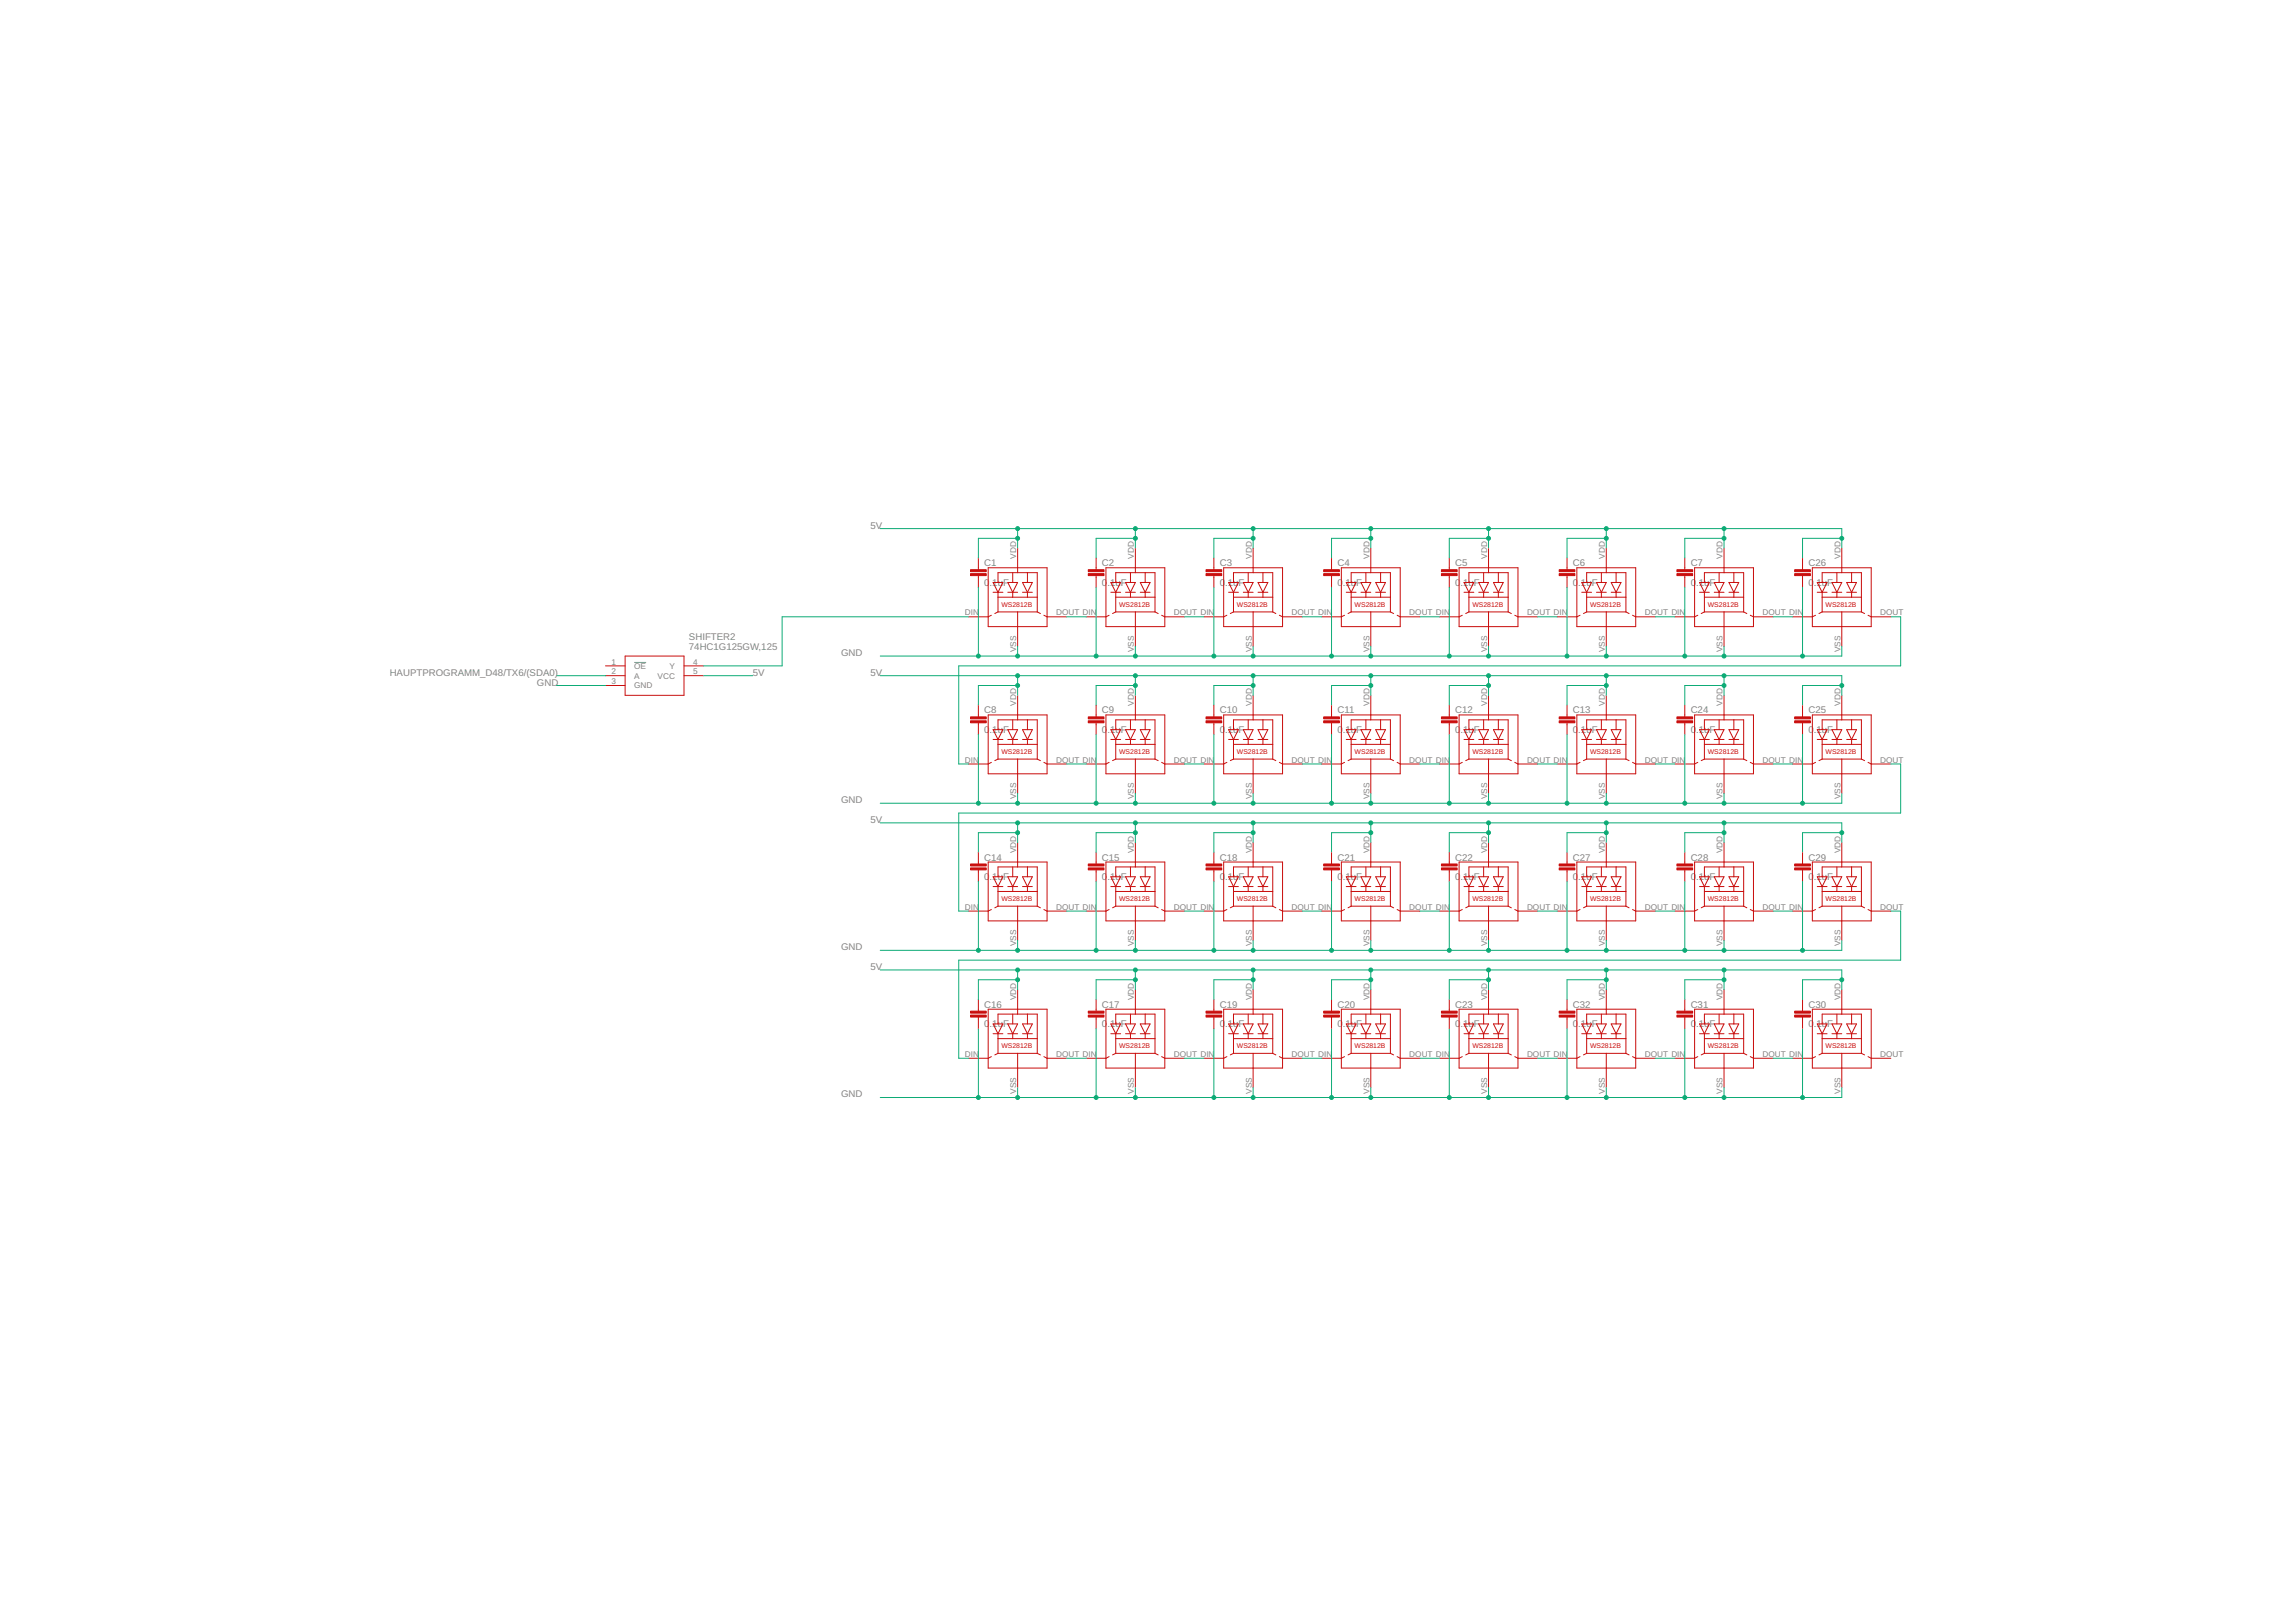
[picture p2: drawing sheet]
<svg xmlns="http://www.w3.org/2000/svg" width="594mm" height="420mm" viewBox="0 0 594 420" stroke-linecap="round" stroke-linejoin="round" font-family="sans-serif">
<defs><g id="words">
<g font-size="2.5" fill="#808080">
<text x="225.3" y="136.8">5V</text>
<text x="254.8" y="146.6">C1</text>
<text x="285.3" y="146.6">C2</text>
<text x="315.7" y="146.6">C3</text>
<text x="346.2" y="146.6">C4</text>
<text x="376.7" y="146.6">C5</text>
<text x="407.2" y="146.6">C6</text>
<text x="437.6" y="146.6">C7</text>
<text x="468.1" y="146.6">C26</text>
<text x="254.8" y="151.7">0</text>
<text x="256.2" y="151.7">.1uF</text>
<text x="285.3" y="151.7">0</text>
<text x="286.6" y="151.7">.1uF</text>
<text x="315.7" y="151.7">0</text>
<text x="317.1" y="151.7">.1uF</text>
<text x="346.2" y="151.7">0</text>
<text x="347.6" y="151.7">.1uF</text>
<text x="376.7" y="151.7">0</text>
<text x="378.1" y="151.7">.1uF</text>
<text x="407.2" y="151.7">0</text>
<text x="408.6" y="151.7">.1uF</text>
<text x="437.6" y="151.7">0</text>
<text x="439" y="151.7">.1uF</text>
<text x="468.1" y="151.7">0</text>
<text x="469.5" y="151.7">.1uF</text>
<text x="178.3" y="165.7">SHIFTER2</text>
<text x="178.3" y="168.2">74HC1G125GW,125</text>
<text x="217.7" y="169.8">GND</text>
<text x="100.9" y="174.9">HAUPTPROGRAMM_D48/TX6/(SDA0)</text>
<text x="139" y="177.5">GND</text>
<text x="194.8" y="174.9">5V</text>
<text x="225.3" y="174.9">5V</text>
<text x="254.8" y="184.7">C8</text>
<text x="285.3" y="184.7">C9</text>
<text x="315.7" y="184.7">C10</text>
<text x="346.2" y="184.7">C11</text>
<text x="376.7" y="184.7">C12</text>
<text x="407.2" y="184.7">C13</text>
<text x="437.6" y="184.7">C24</text>
<text x="468.1" y="184.7">C25</text>
<text x="254.8" y="189.8">0</text>
<text x="256.2" y="189.8">.1uF</text>
<text x="285.3" y="189.8">0</text>
<text x="286.6" y="189.8">.1uF</text>
<text x="315.7" y="189.8">0</text>
<text x="317.1" y="189.8">.1uF</text>
<text x="346.2" y="189.8">0</text>
<text x="347.6" y="189.8">.1uF</text>
<text x="376.7" y="189.8">0</text>
<text x="378.1" y="189.8">.1uF</text>
<text x="407.2" y="189.8">0</text>
<text x="408.6" y="189.8">.1uF</text>
<text x="437.6" y="189.8">0</text>
<text x="439" y="189.8">.1uF</text>
<text x="468.1" y="189.8">0</text>
<text x="469.5" y="189.8">.1uF</text>
<text x="217.7" y="207.9">GND</text>
<text x="225.3" y="213">5V</text>
<text x="254.8" y="227.9">0</text>
<text x="254.8" y="222.8">C14</text>
<text x="256.2" y="227.9">.1uF</text>
<text x="285.3" y="227.9">0</text>
<text x="285.3" y="222.8">C15</text>
<text x="286.6" y="227.9">.1uF</text>
<text x="315.7" y="227.9">0</text>
<text x="315.7" y="222.8">C18</text>
<text x="317.1" y="227.9">.1uF</text>
<text x="346.2" y="227.9">0</text>
<text x="346.2" y="222.8">C21</text>
<text x="347.6" y="227.9">.1uF</text>
<text x="376.7" y="227.9">0</text>
<text x="376.7" y="222.8">C22</text>
<text x="378.1" y="227.9">.1uF</text>
<text x="407.2" y="227.9">0</text>
<text x="407.2" y="222.8">C27</text>
<text x="408.6" y="227.9">.1uF</text>
<text x="437.6" y="227.9">0</text>
<text x="437.6" y="222.8">C28</text>
<text x="439" y="227.9">.1uF</text>
<text x="468.1" y="227.9">0</text>
<text x="468.1" y="222.8">C29</text>
<text x="469.5" y="227.9">.1uF</text>
<text x="217.7" y="246">GND</text>
<text x="225.3" y="251.1">5V</text>
<text x="254.8" y="260.9">C16</text>
<text x="285.3" y="260.9">C17</text>
<text x="315.7" y="260.9">C19</text>
<text x="346.2" y="260.9">C20</text>
<text x="376.7" y="260.9">C23</text>
<text x="407.2" y="260.9">C32</text>
<text x="437.6" y="260.9">C31</text>
<text x="468.1" y="260.9">C30</text>
<text x="254.8" y="266">0</text>
<text x="256.2" y="266">.1uF</text>
<text x="285.3" y="266">0</text>
<text x="286.6" y="266">.1uF</text>
<text x="315.7" y="266">0</text>
<text x="317.1" y="266">.1uF</text>
<text x="346.2" y="266">0</text>
<text x="347.6" y="266">.1uF</text>
<text x="376.7" y="266">0</text>
<text x="378.1" y="266">.1uF</text>
<text x="407.2" y="266">0</text>
<text x="408.6" y="266">.1uF</text>
<text x="437.6" y="266">0</text>
<text x="439" y="266">.1uF</text>
<text x="468.1" y="266">0</text>
<text x="469.5" y="266">.1uF</text>
<text x="217.7" y="284.1">GND</text>
</g>
<g font-size="2.1" fill="#808080">
<text x="263.1" y="144.7" transform="rotate(-90 263.1 144.7)">VDD</text>
<text x="293.5" y="144.7" transform="rotate(-90 293.5 144.7)">VDD</text>
<text x="324" y="144.7" transform="rotate(-90 324 144.7)">VDD</text>
<text x="354.5" y="144.7" transform="rotate(-90 354.5 144.7)">VDD</text>
<text x="385" y="144.7" transform="rotate(-90 385 144.7)">VDD</text>
<text x="415.4" y="144.7" transform="rotate(-90 415.4 144.7)">VDD</text>
<text x="445.9" y="144.7" transform="rotate(-90 445.9 144.7)">VDD</text>
<text x="476.4" y="144.7" transform="rotate(-90 476.4 144.7)">VDD</text>
<text x="249.8" y="159.3">DIN</text>
<text x="273.4" y="159.3">DOUT DIN</text>
<text x="303.8" y="159.3">DOUT DIN</text>
<text x="334.3" y="159.3">DOUT DIN</text>
<text x="364.8" y="159.3">DOUT DIN</text>
<text x="395.3" y="159.3">DOUT DIN</text>
<text x="425.8" y="159.3">DOUT DIN</text>
<text x="456.2" y="159.3">DOUT DIN</text>
<text x="486.7" y="159.3">DOUT</text>
<text x="158.3" y="172">1</text>
<text x="164.2" y="173.1">OE</text>
<text x="173.3" y="173.1">Y</text>
<text x="179.4" y="172">4</text>
<text x="263.1" y="168.8" transform="rotate(-90 263.1 168.8)">VSS</text>
<text x="293.5" y="168.8" transform="rotate(-90 293.5 168.8)">VSS</text>
<text x="324" y="168.8" transform="rotate(-90 324 168.8)">VSS</text>
<text x="354.5" y="168.8" transform="rotate(-90 354.5 168.8)">VSS</text>
<text x="385" y="168.8" transform="rotate(-90 385 168.8)">VSS</text>
<text x="415.4" y="168.8" transform="rotate(-90 415.4 168.8)">VSS</text>
<text x="445.9" y="168.8" transform="rotate(-90 445.9 168.8)">VSS</text>
<text x="476.4" y="168.8" transform="rotate(-90 476.4 168.8)">VSS</text>
<text x="158.3" y="174.6">2</text>
<text x="158.3" y="177.1">3</text>
<text x="164.2" y="175.7">A</text>
<text x="164.2" y="178.2">GND</text>
<text x="170.2" y="175.7">VCC</text>
<text x="179.4" y="174.6">5</text>
<text x="263.1" y="182.7" transform="rotate(-90 263.1 182.7)">VDD</text>
<text x="293.5" y="182.7" transform="rotate(-90 293.5 182.7)">VDD</text>
<text x="324" y="182.7" transform="rotate(-90 324 182.7)">VDD</text>
<text x="354.5" y="182.7" transform="rotate(-90 354.5 182.7)">VDD</text>
<text x="385" y="182.7" transform="rotate(-90 385 182.7)">VDD</text>
<text x="415.4" y="182.7" transform="rotate(-90 415.4 182.7)">VDD</text>
<text x="445.9" y="182.7" transform="rotate(-90 445.9 182.7)">VDD</text>
<text x="476.4" y="182.7" transform="rotate(-90 476.4 182.7)">VDD</text>
<text x="249.8" y="197.4">DIN</text>
<text x="273.4" y="197.4">DOUT DIN</text>
<text x="303.8" y="197.4">DOUT DIN</text>
<text x="334.3" y="197.4">DOUT DIN</text>
<text x="364.8" y="197.4">DOUT DIN</text>
<text x="395.3" y="197.4">DOUT DIN</text>
<text x="425.8" y="197.4">DOUT DIN</text>
<text x="456.2" y="197.4">DOUT DIN</text>
<text x="486.7" y="197.4">DOUT</text>
<text x="263.1" y="206.9" transform="rotate(-90 263.1 206.9)">VSS</text>
<text x="293.5" y="206.9" transform="rotate(-90 293.5 206.9)">VSS</text>
<text x="324" y="206.9" transform="rotate(-90 324 206.9)">VSS</text>
<text x="354.5" y="206.9" transform="rotate(-90 354.5 206.9)">VSS</text>
<text x="385" y="206.9" transform="rotate(-90 385 206.9)">VSS</text>
<text x="415.4" y="206.9" transform="rotate(-90 415.4 206.9)">VSS</text>
<text x="445.9" y="206.9" transform="rotate(-90 445.9 206.9)">VSS</text>
<text x="476.4" y="206.9" transform="rotate(-90 476.4 206.9)">VSS</text>
<text x="263.1" y="220.8" transform="rotate(-90 263.1 220.8)">VDD</text>
<text x="293.5" y="220.8" transform="rotate(-90 293.5 220.8)">VDD</text>
<text x="324" y="220.8" transform="rotate(-90 324 220.8)">VDD</text>
<text x="354.5" y="220.8" transform="rotate(-90 354.5 220.8)">VDD</text>
<text x="385" y="220.8" transform="rotate(-90 385 220.8)">VDD</text>
<text x="415.4" y="220.8" transform="rotate(-90 415.4 220.8)">VDD</text>
<text x="445.9" y="220.8" transform="rotate(-90 445.9 220.8)">VDD</text>
<text x="476.4" y="220.8" transform="rotate(-90 476.4 220.8)">VDD</text>
<text x="249.8" y="235.5">DIN</text>
<text x="273.4" y="235.5">DOUT DIN</text>
<text x="303.8" y="235.5">DOUT DIN</text>
<text x="334.3" y="235.5">DOUT DIN</text>
<text x="364.8" y="235.5">DOUT DIN</text>
<text x="395.3" y="235.5">DOUT DIN</text>
<text x="425.8" y="235.5">DOUT DIN</text>
<text x="456.2" y="235.5">DOUT DIN</text>
<text x="486.7" y="235.5">DOUT</text>
<text x="263.1" y="245" transform="rotate(-90 263.1 245)">VSS</text>
<text x="293.5" y="245" transform="rotate(-90 293.5 245)">VSS</text>
<text x="324" y="245" transform="rotate(-90 324 245)">VSS</text>
<text x="354.5" y="245" transform="rotate(-90 354.5 245)">VSS</text>
<text x="385" y="245" transform="rotate(-90 385 245)">VSS</text>
<text x="415.4" y="245" transform="rotate(-90 415.4 245)">VSS</text>
<text x="445.9" y="245" transform="rotate(-90 445.9 245)">VSS</text>
<text x="476.4" y="245" transform="rotate(-90 476.4 245)">VSS</text>
<text x="263.1" y="258.9" transform="rotate(-90 263.1 258.9)">VDD</text>
<text x="293.5" y="258.9" transform="rotate(-90 293.5 258.9)">VDD</text>
<text x="324" y="258.9" transform="rotate(-90 324 258.9)">VDD</text>
<text x="354.5" y="258.9" transform="rotate(-90 354.5 258.9)">VDD</text>
<text x="385" y="258.9" transform="rotate(-90 385 258.9)">VDD</text>
<text x="415.4" y="258.9" transform="rotate(-90 415.4 258.9)">VDD</text>
<text x="445.9" y="258.9" transform="rotate(-90 445.9 258.9)">VDD</text>
<text x="476.4" y="258.9" transform="rotate(-90 476.4 258.9)">VDD</text>
<text x="249.8" y="273.6">DIN</text>
<text x="273.4" y="273.6">DOUT DIN</text>
<text x="303.8" y="273.6">DOUT DIN</text>
<text x="334.3" y="273.6">DOUT DIN</text>
<text x="364.8" y="273.6">DOUT DIN</text>
<text x="395.3" y="273.6">DOUT DIN</text>
<text x="425.8" y="273.6">DOUT DIN</text>
<text x="456.2" y="273.6">DOUT DIN</text>
<text x="486.7" y="273.6">DOUT</text>
<text x="263.1" y="283.1" transform="rotate(-90 263.1 283.1)">VSS</text>
<text x="293.5" y="283.1" transform="rotate(-90 293.5 283.1)">VSS</text>
<text x="324" y="283.1" transform="rotate(-90 324 283.1)">VSS</text>
<text x="354.5" y="283.1" transform="rotate(-90 354.5 283.1)">VSS</text>
<text x="385" y="283.1" transform="rotate(-90 385 283.1)">VSS</text>
<text x="415.4" y="283.1" transform="rotate(-90 415.4 283.1)">VSS</text>
<text x="445.9" y="283.1" transform="rotate(-90 445.9 283.1)">VSS</text>
<text x="476.4" y="283.1" transform="rotate(-90 476.4 283.1)">VSS</text>
</g>
<g font-size="1.8" fill="#c90d0c">
<text x="259.2" y="157.1">WS2812B</text>
<text x="289.7" y="157.1">WS2812B</text>
<text x="320.2" y="157.1">WS2812B</text>
<text x="350.7" y="157.1">WS2812B</text>
<text x="381.1" y="157.1">WS2812B</text>
<text x="411.6" y="157.1">WS2812B</text>
<text x="442.1" y="157.1">WS2812B</text>
<text x="472.6" y="157.1">WS2812B</text>
<text x="259.2" y="195.2">WS2812B</text>
<text x="289.7" y="195.2">WS2812B</text>
<text x="320.2" y="195.2">WS2812B</text>
<text x="350.7" y="195.2">WS2812B</text>
<text x="381.1" y="195.2">WS2812B</text>
<text x="411.6" y="195.2">WS2812B</text>
<text x="442.1" y="195.2">WS2812B</text>
<text x="472.6" y="195.2">WS2812B</text>
<text x="259.2" y="233.3">WS2812B</text>
<text x="289.7" y="233.3">WS2812B</text>
<text x="320.2" y="233.3">WS2812B</text>
<text x="350.7" y="233.3">WS2812B</text>
<text x="381.1" y="233.3">WS2812B</text>
<text x="411.6" y="233.3">WS2812B</text>
<text x="442.1" y="233.3">WS2812B</text>
<text x="472.6" y="233.3">WS2812B</text>
<text x="259.2" y="271.4">WS2812B</text>
<text x="289.7" y="271.4">WS2812B</text>
<text x="320.2" y="271.4">WS2812B</text>
<text x="350.7" y="271.4">WS2812B</text>
<text x="381.1" y="271.4">WS2812B</text>
<text x="411.6" y="271.4">WS2812B</text>
<text x="442.1" y="271.4">WS2812B</text>
<text x="472.6" y="271.4">WS2812B</text>
</g>
</g></defs>
<path d="M164.2 171.5h3.1" fill="none" stroke="#808080" stroke-width=".26"/>
<g fill="none" stroke="#c90d0c" stroke-width=".26">
<path d="M253.3 144.4v3.1M253.3 149v3.1M255.8 147h15.2v15.2h-15.2zM256.6 159.3l-.8 .4h-5.1M257.1 150.8h2.5l-1.3 2.5zM257.1 153.3h2.5M258.3 150.8v-2.5h10.2v10.1M258.3 153.3v5.1M258.3 158.4h10.2M258.3 154.6h10.2M258.3 158.4l-.8 .4M260.9 150.8h2.5l-1.3 2.5z"/>
<path d="M260.9 153.3h2.5M262.1 148.3v2.5M262.1 153.3v1.3M263.4 141.9v6.4M263.4 158.4v8.9M264.7 150.8h2.5l-1.2 2.5zM264.7 153.3h2.5M266 148.3v2.5M266 153.3v1.3M268.5 158.4l.8 .4M270.2 159.3l.8 .4h5.1M283.7 144.4v3.1"/>
<path d="M283.7 149v3.1M286.3 147h15.2v15.2h-15.2zM287.1 159.3l-.8 .4h-5.1M287.5 150.8h2.6l-1.3 2.5zM287.5 153.3h2.6M288.8 150.8v-2.5h10.2v10.1M288.8 158.4h10.2M288.8 154.6h10.2M288.8 153.3v5.1M288.8 158.4l-.8 .4M291.4 150.8h2.5l-1.3 2.5zM291.4 153.3h2.5"/>
<path d="M292.6 148.3v2.5M292.6 153.3v1.3M293.9 141.9v6.4M293.9 158.4v8.9M295.2 150.8h2.5l-1.3 2.5zM295.2 153.3h2.5M296.4 148.3v2.5M296.4 153.3v1.3M299 158.4l.8 .4M300.7 159.3l.8 .4h5.1M314.2 144.4v3.1M314.2 149v3.1"/>
<path d="M316.8 147h15.2v15.2h-15.2zM317.6 159.3l-.8 .4h-5.1M318 150.8h2.6l-1.3 2.5zM318 153.3h2.6M319.3 150.8v-2.5h10.2v10.1M319.3 158.4h10.2M319.3 154.6h10.2M319.3 153.3v5.1M319.3 158.4l-.8 .4M321.8 150.8h2.6l-1.3 2.5zM321.8 153.3h2.6M323.1 148.3v2.5"/>
<path d="M323.1 153.3v1.3M324.4 141.9v6.4M324.4 158.4v8.9M325.6 150.8h2.6l-1.3 2.5zM325.6 153.3h2.6M326.9 148.3v2.5M326.9 153.3v1.3M329.5 158.4l.8 .4M331.2 159.3l.8 .4h5.1M344.7 144.4v3.1M344.7 149v3.1M347.2 147h15.3v15.2h-15.3z"/>
<path d="M348 159.3l-.8 .4h-5M348.5 150.8h2.5l-1.2 2.5zM348.5 153.3h2.5M349.8 150.8v-2.5h10.1v10.1M349.8 158.4h10.1M349.8 154.6h10.1M349.8 153.3v5.1M349.8 158.4l-.8 .4M352.3 150.8h2.5l-1.2 2.5zM352.3 153.3h2.5M353.6 148.3v2.5M353.6 153.3v1.3"/>
<path d="M354.8 141.9v6.4M354.8 158.4v8.9M356.1 150.8h2.5l-1.2 2.5zM356.1 153.3h2.5M357.4 148.3v2.5M357.4 153.3v1.3M359.9 158.4l.8 .4M361.7 159.3l.8 .4h5M375.2 144.4v3.1M375.2 149v3.1M377.7 147h15.2v15.2h-15.2zM378.5 159.3l-.8 .4h-5.1"/>
<path d="M379 150.8h2.5l-1.3 2.5zM379 153.3h2.5M380.2 150.8v-2.5h10.2v10.1M380.2 158.4h10.2M380.2 154.6h10.2M380.2 153.3v5.1M380.2 158.4l-.8 .4M382.8 150.8h2.5l-1.3 2.5zM382.8 153.3h2.5M384 148.3v2.5M384 153.3v1.3M385.3 141.9v6.4"/>
<path d="M385.3 158.4v8.9M386.6 150.8h2.5l-1.2 2.5zM386.6 153.3h2.5M387.9 148.3v2.5M387.9 153.3v1.3M390.4 158.4l.8 .4M392.1 159.3l.8 .4h5.1M405.6 144.4v3.1M405.6 149v3.1M408.2 147h15.2v15.2h-15.2zM409 159.3l-.8 .4h-5.1M409.4 150.8h2.6l-1.3 2.5z"/>
<path d="M409.4 153.3h2.6M410.7 150.8v-2.5h10.2v10.1M410.7 158.4h10.2M410.7 154.6h10.2M410.7 153.3v5.1M410.7 158.4l-.8 .4M413.3 150.8h2.5l-1.3 2.5zM413.3 153.3h2.5M414.5 148.3v2.5M414.5 153.3v1.3M415.8 141.9v6.4M415.8 158.4v8.9"/>
<path d="M417.1 150.8h2.5l-1.3 2.5zM417.1 153.3h2.5M418.3 148.3v2.5M418.3 153.3v1.3M420.9 158.4l.8 .4M422.6 159.3l.8 .4h5.1M436.1 144.4v3.1M436.1 149v3.1M438.7 147h15.2v15.2h-15.2zM439.5 159.3l-.8 .4h-5.1M439.9 150.8h2.6l-1.3 2.5zM439.9 153.3h2.6"/>
<path d="M441.2 150.8v-2.5h10.2v10.1M441.2 158.4h10.2M441.2 154.6h10.2M441.2 153.3v5.1M441.2 158.4l-.8 .4M443.7 150.8h2.6l-1.3 2.5zM443.7 153.3h2.6M445 148.3v2.5M445 153.3v1.3M446.3 141.9v6.4M446.3 158.4v8.9M447.5 150.8h2.6l-1.3 2.5z"/>
<path d="M447.5 153.3h2.6M448.8 148.3v2.5M448.8 153.3v1.3M451.4 158.4l.8 .4M453.1 159.3l.8 .4h5.1M466.6 144.4v3.1M466.6 149v3.1M469.1 147h15.3v15.2h-15.3zM470 159.3l-.9 .4h-5M470.4 150.8h2.5l-1.2 2.5zM470.4 153.3h2.5M471.7 150.8v-2.5h10.1v10.1"/>
<path d="M471.7 158.4h10.1M471.7 154.6h10.1M471.7 153.3v5.1M471.7 158.4l-.8 .4M474.2 150.8h2.6l-1.3 2.5zM474.2 153.3h2.6M475.5 148.3v2.5M475.5 153.3v1.3M476.8 141.9v6.4M476.8 158.4v8.9M478 150.8h2.6l-1.3 2.5zM478 153.3h2.6"/>
<path d="M479.3 148.3v2.5M479.3 153.3v1.3M481.8 158.4l.9 .4M483.6 159.3l.8 .4h5.1M156.7 172.4h5.1M156.7 174.9h5.1M156.7 177.5h5.1M161.8 169.8h15.3v10.2h-15.3zM177.1 172.4h5M177.1 174.9h5M253.3 182.5v3.1M253.3 187.1v3.1"/>
<path d="M255.8 185.1h15.2v15.2h-15.2zM256.6 197.4l-.8 .4h-5.1M257.1 188.9h2.5l-1.3 2.5zM257.1 191.4h2.5M258.3 188.9v-2.5h10.2v10.1M258.3 191.4v5.1M258.3 196.5h10.2M258.3 192.7h10.2M258.3 196.5l-.8 .4M260.9 188.9h2.5l-1.3 2.5zM260.9 191.4h2.5M262.1 186.4v2.5"/>
<path d="M262.1 191.4v1.3M263.4 180v6.4M263.4 196.5v8.9M264.7 188.9h2.5l-1.2 2.5zM264.7 191.4h2.5M266 186.4v2.5M266 191.4v1.3M268.5 196.5l.8 .4M270.2 197.4l.8 .4h5.1M283.7 182.5v3.1M283.7 187.1v3.1M286.3 185.1h15.2v15.2h-15.2z"/>
<path d="M287.1 197.4l-.8 .4h-5.1M287.5 188.9h2.6l-1.3 2.5zM287.5 191.4h2.6M288.8 188.9v-2.5h10.2v10.1M288.8 191.4v5.1M288.8 196.5h10.2M288.8 192.7h10.2M288.8 196.5l-.8 .4M291.4 188.9h2.5l-1.3 2.5zM291.4 191.4h2.5M292.6 186.4v2.5M292.6 191.4v1.3"/>
<path d="M293.9 180v6.4M293.9 196.5v8.9M295.2 188.9h2.5l-1.3 2.5zM295.2 191.4h2.5M296.4 186.4v2.5M296.4 191.4v1.3M299 196.5l.8 .4M300.7 197.4l.8 .4h5.1M314.2 182.5v3.1M314.2 187.1v3.1M316.8 185.1h15.2v15.2h-15.2zM317.6 197.4l-.8 .4h-5.1"/>
<path d="M318 188.9h2.6l-1.3 2.5zM318 191.4h2.6M319.3 188.9v-2.5h10.2v10.1M319.3 191.4v5.1M319.3 196.5h10.2M319.3 192.7h10.2M319.3 196.5l-.8 .4M321.8 188.9h2.6l-1.3 2.5zM321.8 191.4h2.6M323.1 186.4v2.5M323.1 191.4v1.3M324.4 180v6.4"/>
<path d="M324.4 196.5v8.9M325.6 188.9h2.6l-1.3 2.5zM325.6 191.4h2.6M326.9 186.4v2.5M326.9 191.4v1.3M329.5 196.5l.8 .4M331.2 197.4l.8 .4h5.1M344.7 182.5v3.1M344.7 187.1v3.1M347.2 185.1h15.3v15.2h-15.3zM348 197.4l-.8 .4h-5M348.5 188.9h2.5l-1.2 2.5z"/>
<path d="M348.5 191.4h2.5M349.8 188.9v-2.5h10.1v10.1M349.8 191.4v5.1M349.8 196.5h10.1M349.8 192.7h10.1M349.8 196.5l-.8 .4M352.3 188.9h2.5l-1.2 2.5zM352.3 191.4h2.5M353.6 186.4v2.5M353.6 191.4v1.3M354.8 180v6.4M354.8 196.5v8.9"/>
<path d="M356.1 188.9h2.5l-1.2 2.5zM356.1 191.4h2.5M357.4 186.4v2.5M357.4 191.4v1.3M359.9 196.5l.8 .4M361.7 197.4l.8 .4h5M375.2 182.5v3.1M375.2 187.1v3.1M377.7 185.1h15.2v15.2h-15.2zM378.5 197.4l-.8 .4h-5.1M379 188.9h2.5l-1.3 2.5zM379 191.4h2.5"/>
<path d="M380.2 188.9v-2.5h10.2v10.1M380.2 191.4v5.1M380.2 196.5h10.2M380.2 192.7h10.2M380.2 196.5l-.8 .4M382.8 188.9h2.5l-1.3 2.5zM382.8 191.4h2.5M384 186.4v2.5M384 191.4v1.3M385.3 180v6.4M385.3 196.5v8.9M386.6 188.9h2.5l-1.2 2.5z"/>
<path d="M386.6 191.4h2.5M387.9 186.4v2.5M387.9 191.4v1.3M390.4 196.5l.8 .4M392.1 197.4l.8 .4h5.1M405.6 182.5v3.1M405.6 187.1v3.1M408.2 185.1h15.2v15.2h-15.2zM409 197.4l-.8 .4h-5.1M409.4 188.9h2.6l-1.3 2.5zM409.4 191.4h2.6M410.7 188.9v-2.5h10.2v10.1"/>
<path d="M410.7 191.4v5.1M410.7 196.5h10.2M410.7 192.7h10.2M410.7 196.5l-.8 .4M413.3 188.9h2.5l-1.3 2.5zM413.3 191.4h2.5M414.5 186.4v2.5M414.5 191.4v1.3M415.8 180v6.4M415.8 196.5v8.9M417.1 188.9h2.5l-1.3 2.5zM417.1 191.4h2.5"/>
<path d="M418.3 186.4v2.5M418.3 191.4v1.3M420.9 196.5l.8 .4M422.6 197.4l.8 .4h5.1M436.1 182.5v3.1M436.1 187.1v3.1M438.7 185.1h15.2v15.2h-15.2zM439.5 197.4l-.8 .4h-5.1M439.9 188.9h2.6l-1.3 2.5zM439.9 191.4h2.6M441.2 188.9v-2.5h10.2v10.1M441.2 191.4v5.1"/>
<path d="M441.2 196.5h10.2M441.2 192.7h10.2M441.2 196.5l-.8 .4M443.7 188.9h2.6l-1.3 2.5zM443.7 191.4h2.6M445 186.4v2.5M445 191.4v1.3M446.3 180v6.4M446.3 196.5v8.9M447.5 188.9h2.6l-1.3 2.5zM447.5 191.4h2.6M448.8 186.4v2.5"/>
<path d="M448.8 191.4v1.3M451.4 196.5l.8 .4M453.1 197.4l.8 .4h5.1M466.6 182.5v3.1M466.6 187.1v3.1M469.1 185.1h15.3v15.2h-15.3zM470 197.4l-.9 .4h-5M470.4 188.9h2.5l-1.2 2.5zM470.4 191.4h2.5M471.7 188.9v-2.5h10.1v10.1M471.7 191.4v5.1M471.7 196.5h10.1"/>
<path d="M471.7 192.7h10.1M471.7 196.5l-.8 .4M474.2 188.9h2.6l-1.3 2.5zM474.2 191.4h2.6M475.5 186.4v2.5M475.5 191.4v1.3M476.8 180v6.4M476.8 196.5v8.9M478 188.9h2.6l-1.3 2.5zM478 191.4h2.6M479.3 186.4v2.5M479.3 191.4v1.3"/>
<path d="M481.8 196.5l.9 .4M483.6 197.4l.8 .4h5.1M263.4 218.1v6.3M293.9 218.1v6.3M324.4 218.1v6.3M354.8 218.1v6.3M385.3 218.1v6.3M415.8 218.1v6.3M446.3 218.1v6.3M476.8 218.1v6.3M253.3 220.6v3.1M253.3 225.2v3"/>
<path d="M255.8 223.2h15.2v15.2h-15.2zM256.6 235.5l-.8 .4h-5.1M257.1 227h2.5l-1.3 2.5zM257.1 229.5h2.5M258.3 227v-2.6h10.2v10.2M258.3 229.5v5.1M258.3 234.6h10.2M258.3 230.8h10.2M258.3 234.6l-.8 .4M260.9 227h2.5l-1.3 2.5zM260.9 229.5h2.5M262.1 224.4v2.6"/>
<path d="M262.1 229.5v1.3M263.4 234.6v8.9M264.7 227h2.5l-1.2 2.5zM264.7 229.5h2.5M266 224.4v2.6M266 229.5v1.3M268.5 234.6l.8 .4M270.2 235.5l.8 .4h5.1M283.7 220.6v3.1M283.7 225.2v3M286.3 223.2h15.2v15.2h-15.2zM287.1 235.5l-.8 .4h-5.1"/>
<path d="M287.5 227h2.6l-1.3 2.5zM287.5 229.5h2.6M288.8 227v-2.6h10.2v10.2M288.8 229.5v5.1M288.8 234.6h10.2M288.8 230.8h10.2M288.8 234.6l-.8 .4M291.4 227h2.5l-1.3 2.5zM291.4 229.5h2.5M292.6 224.4v2.6M292.6 229.5v1.3M293.9 234.6v8.9"/>
<path d="M295.2 227h2.5l-1.3 2.5zM295.2 229.5h2.5M296.4 224.4v2.6M296.4 229.5v1.3M299 234.6l.8 .4M300.7 235.5l.8 .4h5.1M314.2 220.6v3.1M314.2 225.2v3M316.8 223.2h15.2v15.2h-15.2zM317.6 235.5l-.8 .4h-5.1M318 227h2.6l-1.3 2.5zM318 229.5h2.6"/>
<path d="M319.3 227v-2.6h10.2v10.2M319.3 229.5v5.1M319.3 234.6h10.2M319.3 230.8h10.2M319.3 234.6l-.8 .4M321.8 227h2.6l-1.3 2.5zM321.8 229.5h2.6M323.1 224.4v2.6M323.1 229.5v1.3M324.4 234.6v8.9M325.6 227h2.6l-1.3 2.5zM325.6 229.5h2.6"/>
<path d="M326.9 224.4v2.6M326.9 229.5v1.3M329.5 234.6l.8 .4M331.2 235.5l.8 .4h5.1M344.7 220.6v3.1M344.7 225.2v3M347.2 223.2h15.3v15.2h-15.3zM348 235.5l-.8 .4h-5M348.5 227h2.5l-1.2 2.5zM348.5 229.5h2.5M349.8 227v-2.6h10.1v10.2M349.8 229.5v5.1"/>
<path d="M349.8 234.6h10.1M349.8 230.8h10.1M349.8 234.6l-.8 .4M352.3 227h2.5l-1.2 2.5zM352.3 229.5h2.5M353.6 224.4v2.6M353.6 229.5v1.3M354.8 234.6v8.9M356.1 227h2.5l-1.2 2.5zM356.1 229.5h2.5M357.4 224.4v2.6M357.4 229.5v1.3"/>
<path d="M359.9 234.6l.8 .4M361.7 235.5l.8 .4h5M375.2 220.6v3.1M375.2 225.2v3M377.7 223.2h15.2v15.2h-15.2zM378.5 235.5l-.8 .4h-5.1M379 227h2.5l-1.3 2.5zM379 229.5h2.5M380.2 227v-2.6h10.2v10.2M380.2 229.5v5.1M380.2 234.6h10.2M380.2 230.8h10.2"/>
<path d="M380.2 234.6l-.8 .4M382.8 227h2.5l-1.3 2.5zM382.8 229.5h2.5M384 224.4v2.6M384 229.5v1.3M385.3 234.6v8.9M386.6 227h2.5l-1.2 2.5zM386.6 229.5h2.5M387.9 224.4v2.6M387.9 229.5v1.3M390.4 234.6l.8 .4M392.1 235.5l.8 .4h5.1"/>
<path d="M405.6 220.6v3.1M405.6 225.2v3M408.2 223.2h15.2v15.2h-15.2zM409 235.5l-.8 .4h-5.1M409.4 227h2.6l-1.3 2.5zM409.4 229.5h2.6M410.7 227v-2.6h10.2v10.2M410.7 229.5v5.1M410.7 234.6h10.2M410.7 230.8h10.2M410.7 234.6l-.8 .4M413.3 227h2.5l-1.3 2.5z"/>
<path d="M413.3 229.5h2.5M414.5 224.4v2.6M414.5 229.5v1.3M415.8 234.6v8.9M417.1 227h2.5l-1.3 2.5zM417.1 229.5h2.5M418.3 224.4v2.6M418.3 229.5v1.3M420.9 234.6l.8 .4M422.6 235.5l.8 .4h5.1M436.1 220.6v3.1M436.1 225.2v3"/>
<path d="M438.7 223.2h15.2v15.2h-15.2zM439.5 235.5l-.8 .4h-5.1M439.9 227h2.6l-1.3 2.5zM439.9 229.5h2.6M441.2 227v-2.6h10.2v10.2M441.2 229.5v5.1M441.2 234.6h10.2M441.2 230.8h10.2M441.2 234.6l-.8 .4M443.7 227h2.6l-1.3 2.5zM443.7 229.5h2.6M445 224.4v2.6"/>
<path d="M445 229.5v1.3M446.3 234.6v8.9M447.5 227h2.6l-1.3 2.5zM447.5 229.5h2.6M448.8 224.4v2.6M448.8 229.5v1.3M451.4 234.6l.8 .4M453.1 235.5l.8 .4h5.1M466.6 220.6v3.1M466.6 225.2v3M469.1 223.2h15.3v15.2h-15.3zM470 235.5l-.9 .4h-5"/>
<path d="M470.4 227h2.5l-1.2 2.5zM470.4 229.5h2.5M471.7 227v-2.6h10.1v10.2M471.7 229.5v5.1M471.7 234.6h10.1M471.7 230.8h10.1M471.7 234.6l-.8 .4M474.2 227h2.6l-1.3 2.5zM474.2 229.5h2.6M475.5 224.4v2.6M475.5 229.5v1.3M476.8 234.6v8.9"/>
<path d="M478 227h2.6l-1.3 2.5zM478 229.5h2.6M479.3 224.4v2.6M479.3 229.5v1.3M481.8 234.6l.9 .4M483.6 235.5l.8 .4h5.1M253.3 258.7v3.1M263.4 256.2v6.3M283.7 258.7v3.1M293.9 256.2v6.3M314.2 258.7v3.1M324.4 256.2v6.3"/>
<path d="M344.7 258.7v3.1M354.8 256.2v6.3M375.2 258.7v3.1M385.3 256.2v6.3M405.6 258.7v3.1M415.8 256.2v6.3M436.1 258.7v3.1M446.3 256.2v6.3M466.6 258.7v3.1M476.8 256.2v6.3M253.3 263.3v3M255.8 261.3h15.2v15.2h-15.2z"/>
<path d="M256.6 273.5l-.8 .5h-5.1M257.1 265.1h2.5l-1.3 2.5zM257.1 267.6h2.5M258.3 265.1v-2.6h10.2v10.2M258.3 267.6v5.1M258.3 272.7h10.2M258.3 268.9h10.2M258.3 272.7l-.8 .4M260.9 265.1h2.5l-1.3 2.5zM260.9 267.6h2.5M262.1 262.5v2.6M262.1 267.6v1.3"/>
<path d="M263.4 272.7v8.9M264.7 265.1h2.5l-1.2 2.5zM264.7 267.6h2.5M266 262.5v2.6M266 267.6v1.3M268.5 272.7l.8 .4M270.2 273.5l.8 .5h5.1M283.7 263.3v3M286.3 261.3h15.2v15.2h-15.2zM287.1 273.5l-.8 .5h-5.1M287.5 265.1h2.6l-1.3 2.5zM287.5 267.6h2.6"/>
<path d="M288.8 265.1v-2.6h10.2v10.2M288.8 267.6v5.1M288.8 272.7h10.2M288.8 268.9h10.2M288.8 272.7l-.8 .4M291.4 265.1h2.5l-1.3 2.5zM291.4 267.6h2.5M292.6 262.5v2.6M292.6 267.6v1.3M293.9 272.7v8.9M295.2 265.1h2.5l-1.3 2.5zM295.2 267.6h2.5"/>
<path d="M296.4 262.5v2.6M296.4 267.6v1.3M299 272.7l.8 .4M300.7 273.5l.8 .5h5.1M314.2 263.3v3M316.8 261.3h15.2v15.2h-15.2zM317.6 273.5l-.8 .5h-5.1M318 265.1h2.6l-1.3 2.5zM318 267.6h2.6M319.3 265.1v-2.6h10.2v10.2M319.3 267.6v5.1M319.3 272.7h10.2"/>
<path d="M319.3 268.9h10.2M319.3 272.7l-.8 .4M321.8 265.1h2.6l-1.3 2.5zM321.8 267.6h2.6M323.1 262.5v2.6M323.1 267.6v1.3M324.4 272.7v8.9M325.6 265.1h2.6l-1.3 2.5zM325.6 267.6h2.6M326.9 262.5v2.6M326.9 267.6v1.3M329.5 272.7l.8 .4"/>
<path d="M331.2 273.5l.8 .5h5.1M344.7 263.3v3M347.2 261.3h15.3v15.2h-15.3zM348 273.5l-.8 .5h-5M348.5 265.1h2.5l-1.2 2.5zM348.5 267.6h2.5M349.8 265.1v-2.6h10.1v10.2M349.8 267.6v5.1M349.8 272.7h10.1M349.8 268.9h10.1M349.8 272.7l-.8 .4M352.3 265.1h2.5l-1.2 2.5z"/>
<path d="M352.3 267.6h2.5M353.6 262.5v2.6M353.6 267.6v1.3M354.8 272.7v8.9M356.1 265.1h2.5l-1.2 2.5zM356.1 267.6h2.5M357.4 262.5v2.6M357.4 267.6v1.3M359.9 272.7l.8 .4M361.7 273.5l.8 .5h5M375.2 263.3v3M377.7 261.3h15.2v15.2h-15.2z"/>
<path d="M378.5 273.5l-.8 .5h-5.1M379 265.1h2.5l-1.3 2.5zM379 267.6h2.5M380.2 265.1v-2.6h10.2v10.2M380.2 267.6v5.1M380.2 272.7h10.2M380.2 268.9h10.2M380.2 272.7l-.8 .4M382.8 265.1h2.5l-1.3 2.5zM382.8 267.6h2.5M384 262.5v2.6M384 267.6v1.3"/>
<path d="M385.3 272.7v8.9M386.6 265.1h2.5l-1.2 2.5zM386.6 267.6h2.5M387.9 262.5v2.6M387.9 267.6v1.3M390.4 272.7l.8 .4M392.1 273.5l.8 .5h5.1M405.6 263.3v3M408.2 261.3h15.2v15.2h-15.2zM409 273.5l-.8 .5h-5.1M409.4 265.1h2.6l-1.3 2.5zM409.4 267.6h2.6"/>
<path d="M410.7 265.1v-2.6h10.2v10.2M410.7 267.6v5.1M410.7 272.7h10.2M410.7 268.9h10.2M410.7 272.7l-.8 .4M413.3 265.1h2.5l-1.3 2.5zM413.3 267.6h2.5M414.5 262.5v2.6M414.5 267.6v1.3M415.8 272.7v8.9M417.1 265.1h2.5l-1.3 2.5zM417.1 267.6h2.5"/>
<path d="M418.3 262.5v2.6M418.3 267.6v1.3M420.9 272.7l.8 .4M422.6 273.5l.8 .5h5.1M436.1 263.3v3M438.7 261.3h15.2v15.2h-15.2zM439.5 273.5l-.8 .5h-5.1M439.9 265.1h2.6l-1.3 2.5zM439.9 267.6h2.6M441.2 265.1v-2.6h10.2v10.2M441.2 267.6v5.1M441.2 272.7h10.2"/>
<path d="M441.2 268.9h10.2M441.2 272.7l-.8 .4M443.7 265.1h2.6l-1.3 2.5zM443.7 267.6h2.6M445 262.5v2.6M445 267.6v1.3M446.3 272.7v8.9M447.5 265.1h2.6l-1.3 2.5zM447.5 267.6h2.6M448.8 262.5v2.6M448.8 267.6v1.3M451.4 272.7l.8 .4"/>
<path d="M453.1 273.5l.8 .5h5.1M466.6 263.3v3M469.1 261.3h15.3v15.2h-15.3zM470 273.5l-.9 .5h-5M470.4 265.1h2.5l-1.2 2.5zM470.4 267.6h2.5M471.7 265.1v-2.6h10.1v10.2M471.7 267.6v5.1M471.7 272.7h10.1M471.7 268.9h10.1M471.7 272.7l-.8 .4M474.2 265.1h2.6l-1.3 2.5z"/>
<path d="M474.2 267.6h2.6M475.5 262.5v2.6M475.5 267.6v1.3M476.8 272.7v8.9M478 265.1h2.6l-1.3 2.5zM478 267.6h2.6M479.3 262.5v2.6M479.3 267.6v1.3M481.8 272.7l.9 .4M483.6 273.5l.8 .5h5.1"/>
</g>
<g fill="#c90d0c" stroke="#c90d0c" stroke-width=".26">
<path d="M251.2 148.5h4.1v.5h-4.1z"/>
<path d="M251.2 147.5h4.1v.5h-4.1z"/>
<path d="M281.7 148.5h4.1v.5h-4.1z"/>
<path d="M281.7 147.5h4.1v.5h-4.1z"/>
<path d="M312.2 148.5h4.1v.5h-4.1z"/>
<path d="M312.2 147.5h4.1v.5h-4.1z"/>
<path d="M342.6 148.5h4.1v.5h-4.1z"/>
<path d="M342.6 147.5h4.1v.5h-4.1z"/>
<path d="M373.1 148.5h4.1v.5h-4.1z"/>
<path d="M373.1 147.5h4.1v.5h-4.1z"/>
<path d="M403.6 148.5h4.1v.5h-4.1z"/>
<path d="M403.6 147.5h4.1v.5h-4.1z"/>
<path d="M434.1 148.5h4v.5h-4z"/>
<path d="M434.1 147.5h4v.5h-4z"/>
<path d="M251.2 186.6h4.1v.5h-4.1z"/>
<path d="M251.2 185.6h4.1v.5h-4.1z"/>
<path d="M281.7 186.6h4.1v.5h-4.1z"/>
<path d="M281.7 185.6h4.1v.5h-4.1z"/>
<path d="M312.2 186.6h4.1v.5h-4.1z"/>
<path d="M312.2 185.6h4.1v.5h-4.1z"/>
<path d="M342.6 186.6h4.1v.5h-4.1z"/>
<path d="M342.6 185.6h4.1v.5h-4.1z"/>
<path d="M373.1 186.6h4.1v.5h-4.1z"/>
<path d="M373.1 185.6h4.1v.5h-4.1z"/>
<path d="M403.6 186.6h4.1v.5h-4.1z"/>
<path d="M403.6 185.6h4.1v.5h-4.1z"/>
<path d="M251.2 224.7h4.1v.5h-4.1z"/>
<path d="M251.2 223.7h4.1v.5h-4.1z"/>
<path d="M281.7 224.7h4.1v.5h-4.1z"/>
<path d="M281.7 223.7h4.1v.5h-4.1z"/>
<path d="M251.2 262.8h4.1v.5h-4.1z"/>
<path d="M251.2 261.8h4.1v.5h-4.1z"/>
<path d="M281.7 262.8h4.1v.5h-4.1z"/>
<path d="M281.7 261.8h4.1v.5h-4.1z"/>
<path d="M312.2 224.7h4.1v.5h-4.1z"/>
<path d="M312.2 223.7h4.1v.5h-4.1z"/>
<path d="M312.2 262.8h4.1v.5h-4.1z"/>
<path d="M312.2 261.8h4.1v.5h-4.1z"/>
<path d="M342.6 262.8h4.1v.5h-4.1z"/>
<path d="M342.6 261.8h4.1v.5h-4.1z"/>
<path d="M342.6 224.7h4.1v.5h-4.1z"/>
<path d="M342.6 223.7h4.1v.5h-4.1z"/>
<path d="M373.1 224.7h4.1v.5h-4.1z"/>
<path d="M373.1 223.7h4.1v.5h-4.1z"/>
<path d="M373.1 262.8h4.1v.5h-4.1z"/>
<path d="M373.1 261.8h4.1v.5h-4.1z"/>
<path d="M434.1 186.6h4v.5h-4z"/>
<path d="M434.1 185.6h4v.5h-4z"/>
<path d="M464.6 186.6h4v.5h-4z"/>
<path d="M464.6 185.6h4v.5h-4z"/>
<path d="M464.6 148.5h4v.5h-4z"/>
<path d="M464.6 147.5h4v.5h-4z"/>
<path d="M403.6 224.7h4.1v.5h-4.1z"/>
<path d="M403.6 223.7h4.1v.5h-4.1z"/>
<path d="M434.1 224.7h4v.5h-4z"/>
<path d="M434.1 223.7h4v.5h-4z"/>
<path d="M464.6 224.7h4v.5h-4z"/>
<path d="M464.6 223.7h4v.5h-4z"/>
<path d="M464.6 262.8h4v.5h-4z"/>
<path d="M464.6 261.8h4v.5h-4z"/>
<path d="M434.1 262.8h4v.5h-4z"/>
<path d="M434.1 261.8h4v.5h-4z"/>
<path d="M403.6 262.8h4.1v.5h-4.1z"/>
<path d="M403.6 261.8h4.1v.5h-4.1z"/>
</g>
<g fill="none" stroke="#0dab76" stroke-width=".26">
<path d="M227.9 136.8h248.9v5.1M263.4 136.8v5.1M263.4 139.4h-10.1v5M293.9 136.8v5.1M293.9 139.4h-10.2v5M324.4 136.8v5.1M324.4 139.4h-10.2v5M354.8 136.8v5.1M354.8 139.4h-10.1v5M385.3 136.8v5.1M385.3 139.4h-10.1v5M415.8 136.8v5.1"/>
<path d="M415.8 139.4h-10.2v5M446.3 136.8v5.1M446.3 139.4h-10.2v5M476.8 139.4h-10.2v5M250.7 159.7h-48.2v12.7h-20.4M253.3 152.1v17.7M276.1 159.7h5.1M283.7 152.1v17.7M306.6 159.7h5.1M314.2 152.1v17.7M337.1 159.7h5.1M344.7 152.1v17.7"/>
<path d="M367.5 159.7h5.1M375.2 152.1v17.7M398 159.7h5.1M405.6 152.1v17.7M428.5 159.7h5.1M436.1 152.1v17.7M459 159.7h5.1M466.6 152.1v17.7M489.5 159.7h2.5v12.7h-243.8v25.4h2.5M144.1 174.9h12.6M144.1 177.5h12.6M182.1 174.9h12.7"/>
<path d="M227.9 174.9h248.9v5.1M263.4 167.3v2.5M263.4 174.9v5.1M263.4 177.5h-10.1v5M293.9 167.3v2.5M293.9 174.9v5.1M293.9 177.5h-10.2v5M324.4 167.3v2.5M324.4 174.9v5.1M324.4 177.5h-10.2v5M354.8 167.3v2.5M354.8 174.9v5.1"/>
<path d="M354.8 177.5h-10.1v5M385.3 167.3v2.5M385.3 174.9v5.1M385.3 177.5h-10.1v5M415.8 167.3v2.5M415.8 174.9v5.1M415.8 177.5h-10.2v5M446.3 167.3v2.5M446.3 174.9v5.1M446.3 177.5h-10.2v5M476.8 167.3v2.5h-248.9M476.8 177.5h-10.2v5"/>
<path d="M253.3 190.2v17.7M276.1 197.8h5.1M283.7 190.2v17.7M306.6 197.8h5.1M314.2 190.2v17.7M337.1 197.8h5.1M344.7 190.2v17.7M367.5 197.8h5.1M375.2 190.2v17.7M398 197.8h5.1M405.6 190.2v17.7M428.5 197.8h5.1"/>
<path d="M436.1 190.2v17.7M459 197.8h5.1M466.6 190.2v17.7M489.5 197.8h2.5v12.7h-243.8v25.4h2.5M227.9 213h248.9v5.1M263.4 205.4v2.5M263.4 213v5.1M263.4 215.6h-10.1v5M293.9 205.4v2.5M293.9 213v5.1M293.9 215.6h-10.2v5M324.4 205.4v2.5"/>
<path d="M324.4 213v5.1M324.4 215.6h-10.2v5M354.8 205.4v2.5M354.8 213v5.1M354.8 215.6h-10.1v5M385.3 205.4v2.5M385.3 213v5.1M385.3 215.6h-10.1v5M415.8 205.4v2.5M415.8 213v5.1M415.8 215.6h-10.2v5M446.3 205.4v2.5"/>
<path d="M446.3 213v5.1M446.3 215.6h-10.2v5M476.8 205.4v2.5h-248.9M476.8 215.6h-10.2v5M253.3 228.2v17.8M276.1 235.9h5.1M283.7 228.2v17.8M306.6 235.9h5.1M314.2 228.2v17.8M337.1 235.9h5.1M344.7 228.2v17.8M367.5 235.9h5.1"/>
<path d="M375.2 228.2v17.8M398 235.9h5.1M405.6 228.2v17.8M428.5 235.9h5.1M436.1 228.2v17.8M459 235.9h5.1M466.6 228.2v17.8M489.5 235.9h2.5v12.7h-243.8v25.4h2.5M227.9 251.1h248.9v5.1M263.4 243.5v2.5M263.4 251.1v5.1M263.4 253.6h-10.1v5.1"/>
<path d="M293.9 243.5v2.5M293.9 251.1v5.1M293.9 253.6h-10.2v5.1M324.4 243.5v2.5M324.4 251.1v5.1M324.4 253.6h-10.2v5.1M354.8 243.5v2.5M354.8 251.1v5.1M354.8 253.6h-10.1v5.1M385.3 243.5v2.5M385.3 251.1v5.1M385.3 253.6h-10.1v5.1"/>
<path d="M415.8 243.5v2.5M415.8 251.1v5.1M415.8 253.6h-10.2v5.1M446.3 243.5v2.5M446.3 251.1v5.1M446.3 253.6h-10.2v5.1M476.8 243.5v2.5h-248.9M476.8 253.6h-10.2v5.1M253.3 266.3v17.8M276.1 274h5.1M283.7 266.3v17.8M306.6 274h5.1"/>
<path d="M314.2 266.3v17.8M337.1 274h5.1M344.7 266.3v17.8M367.5 274h5.1M375.2 266.3v17.8M398 274h5.1M405.6 266.3v17.8M428.5 274h5.1M436.1 266.3v17.8M459 274h5.1M466.6 266.3v17.8M263.4 281.6v2.5"/>
<path d="M293.9 281.6v2.5M324.4 281.6v2.5M354.8 281.6v2.5M385.3 281.6v2.5M415.8 281.6v2.5M446.3 281.6v2.5M476.8 281.6v2.5h-248.9"/>
</g>
<g fill="#0dab76" stroke="#0dab76" stroke-width=".26">
<circle cx="446.3" cy="136.8" r=".51"/>
<circle cx="415.8" cy="136.8" r=".51"/>
<circle cx="385.3" cy="136.8" r=".51"/>
<circle cx="354.8" cy="136.8" r=".51"/>
<circle cx="324.4" cy="136.8" r=".51"/>
<circle cx="293.9" cy="136.8" r=".51"/>
<circle cx="263.4" cy="136.8" r=".51"/>
<circle cx="263.4" cy="139.4" r=".51"/>
<circle cx="293.9" cy="139.4" r=".51"/>
<circle cx="324.4" cy="139.4" r=".51"/>
<circle cx="354.8" cy="139.4" r=".51"/>
<circle cx="446.3" cy="139.4" r=".51"/>
<circle cx="476.8" cy="139.4" r=".51"/>
<circle cx="385.3" cy="139.4" r=".51"/>
<circle cx="415.8" cy="139.4" r=".51"/>
<circle cx="446.3" cy="174.9" r=".51"/>
<circle cx="415.8" cy="174.9" r=".51"/>
<circle cx="385.3" cy="174.9" r=".51"/>
<circle cx="354.8" cy="174.9" r=".51"/>
<circle cx="324.4" cy="174.9" r=".51"/>
<circle cx="293.9" cy="174.9" r=".51"/>
<circle cx="263.4" cy="174.9" r=".51"/>
<circle cx="476.8" cy="177.5" r=".51"/>
<circle cx="446.3" cy="177.5" r=".51"/>
<circle cx="415.8" cy="177.5" r=".51"/>
<circle cx="263.4" cy="177.5" r=".51"/>
<circle cx="293.9" cy="177.5" r=".51"/>
<circle cx="324.4" cy="177.5" r=".51"/>
<circle cx="354.8" cy="177.5" r=".51"/>
<circle cx="385.3" cy="177.5" r=".51"/>
<circle cx="446.3" cy="213" r=".51"/>
<circle cx="415.8" cy="213" r=".51"/>
<circle cx="385.3" cy="213" r=".51"/>
<circle cx="354.8" cy="213" r=".51"/>
<circle cx="324.4" cy="213" r=".51"/>
<circle cx="293.9" cy="213" r=".51"/>
<circle cx="263.4" cy="213" r=".51"/>
<circle cx="476.8" cy="215.6" r=".51"/>
<circle cx="446.3" cy="215.6" r=".51"/>
<circle cx="415.8" cy="215.6" r=".51"/>
<circle cx="385.3" cy="215.6" r=".51"/>
<circle cx="354.8" cy="215.6" r=".51"/>
<circle cx="324.4" cy="215.6" r=".51"/>
<circle cx="293.9" cy="215.6" r=".51"/>
<circle cx="263.4" cy="215.6" r=".51"/>
<circle cx="446.3" cy="251.1" r=".51"/>
<circle cx="415.8" cy="251.1" r=".51"/>
<circle cx="385.3" cy="251.1" r=".51"/>
<circle cx="354.8" cy="251.1" r=".51"/>
<circle cx="324.4" cy="251.1" r=".51"/>
<circle cx="293.9" cy="251.1" r=".51"/>
<circle cx="263.4" cy="251.1" r=".51"/>
<circle cx="263.4" cy="253.6" r=".51"/>
<circle cx="293.9" cy="253.6" r=".51"/>
<circle cx="324.4" cy="253.6" r=".51"/>
<circle cx="354.8" cy="253.6" r=".51"/>
<circle cx="385.3" cy="253.6" r=".51"/>
<circle cx="415.8" cy="253.6" r=".51"/>
<circle cx="446.3" cy="253.6" r=".51"/>
<circle cx="476.8" cy="253.6" r=".51"/>
<circle cx="446.3" cy="169.8" r=".51"/>
<circle cx="415.8" cy="169.8" r=".51"/>
<circle cx="385.3" cy="169.8" r=".51"/>
<circle cx="354.8" cy="169.8" r=".51"/>
<circle cx="324.4" cy="169.8" r=".51"/>
<circle cx="293.9" cy="169.8" r=".51"/>
<circle cx="263.4" cy="169.8" r=".51"/>
<circle cx="253.3" cy="169.8" r=".51"/>
<circle cx="283.7" cy="169.8" r=".51"/>
<circle cx="314.2" cy="169.8" r=".51"/>
<circle cx="344.7" cy="169.8" r=".51"/>
<circle cx="436.1" cy="169.8" r=".51"/>
<circle cx="466.6" cy="169.8" r=".51"/>
<circle cx="375.2" cy="169.8" r=".51"/>
<circle cx="405.6" cy="169.8" r=".51"/>
<circle cx="446.3" cy="207.9" r=".51"/>
<circle cx="415.8" cy="207.9" r=".51"/>
<circle cx="385.3" cy="207.9" r=".51"/>
<circle cx="354.8" cy="207.9" r=".51"/>
<circle cx="324.4" cy="207.9" r=".51"/>
<circle cx="293.9" cy="207.9" r=".51"/>
<circle cx="263.4" cy="207.9" r=".51"/>
<circle cx="466.6" cy="207.9" r=".51"/>
<circle cx="436.1" cy="207.9" r=".51"/>
<circle cx="405.6" cy="207.9" r=".51"/>
<circle cx="253.3" cy="207.9" r=".51"/>
<circle cx="283.7" cy="207.9" r=".51"/>
<circle cx="314.2" cy="207.9" r=".51"/>
<circle cx="344.7" cy="207.9" r=".51"/>
<circle cx="375.2" cy="207.9" r=".51"/>
<circle cx="446.3" cy="246" r=".51"/>
<circle cx="415.8" cy="246" r=".51"/>
<circle cx="385.3" cy="246" r=".51"/>
<circle cx="354.8" cy="246" r=".51"/>
<circle cx="324.4" cy="246" r=".51"/>
<circle cx="293.9" cy="246" r=".51"/>
<circle cx="263.4" cy="246" r=".51"/>
<circle cx="466.6" cy="246" r=".51"/>
<circle cx="436.1" cy="246" r=".51"/>
<circle cx="405.6" cy="246" r=".51"/>
<circle cx="375.2" cy="246" r=".51"/>
<circle cx="344.7" cy="246" r=".51"/>
<circle cx="314.2" cy="246" r=".51"/>
<circle cx="283.7" cy="246" r=".51"/>
<circle cx="253.3" cy="246" r=".51"/>
<circle cx="446.3" cy="284.1" r=".51"/>
<circle cx="415.8" cy="284.1" r=".51"/>
<circle cx="385.3" cy="284.1" r=".51"/>
<circle cx="354.8" cy="284.1" r=".51"/>
<circle cx="324.4" cy="284.1" r=".51"/>
<circle cx="293.9" cy="284.1" r=".51"/>
<circle cx="263.4" cy="284.1" r=".51"/>
<circle cx="253.3" cy="284.1" r=".51"/>
<circle cx="283.7" cy="284.1" r=".51"/>
<circle cx="314.2" cy="284.1" r=".51"/>
<circle cx="344.7" cy="284.1" r=".51"/>
<circle cx="375.2" cy="284.1" r=".51"/>
<circle cx="405.6" cy="284.1" r=".51"/>
<circle cx="436.1" cy="284.1" r=".51"/>
<circle cx="466.6" cy="284.1" r=".51"/>
</g>
<use href="#words"/>
</svg>
